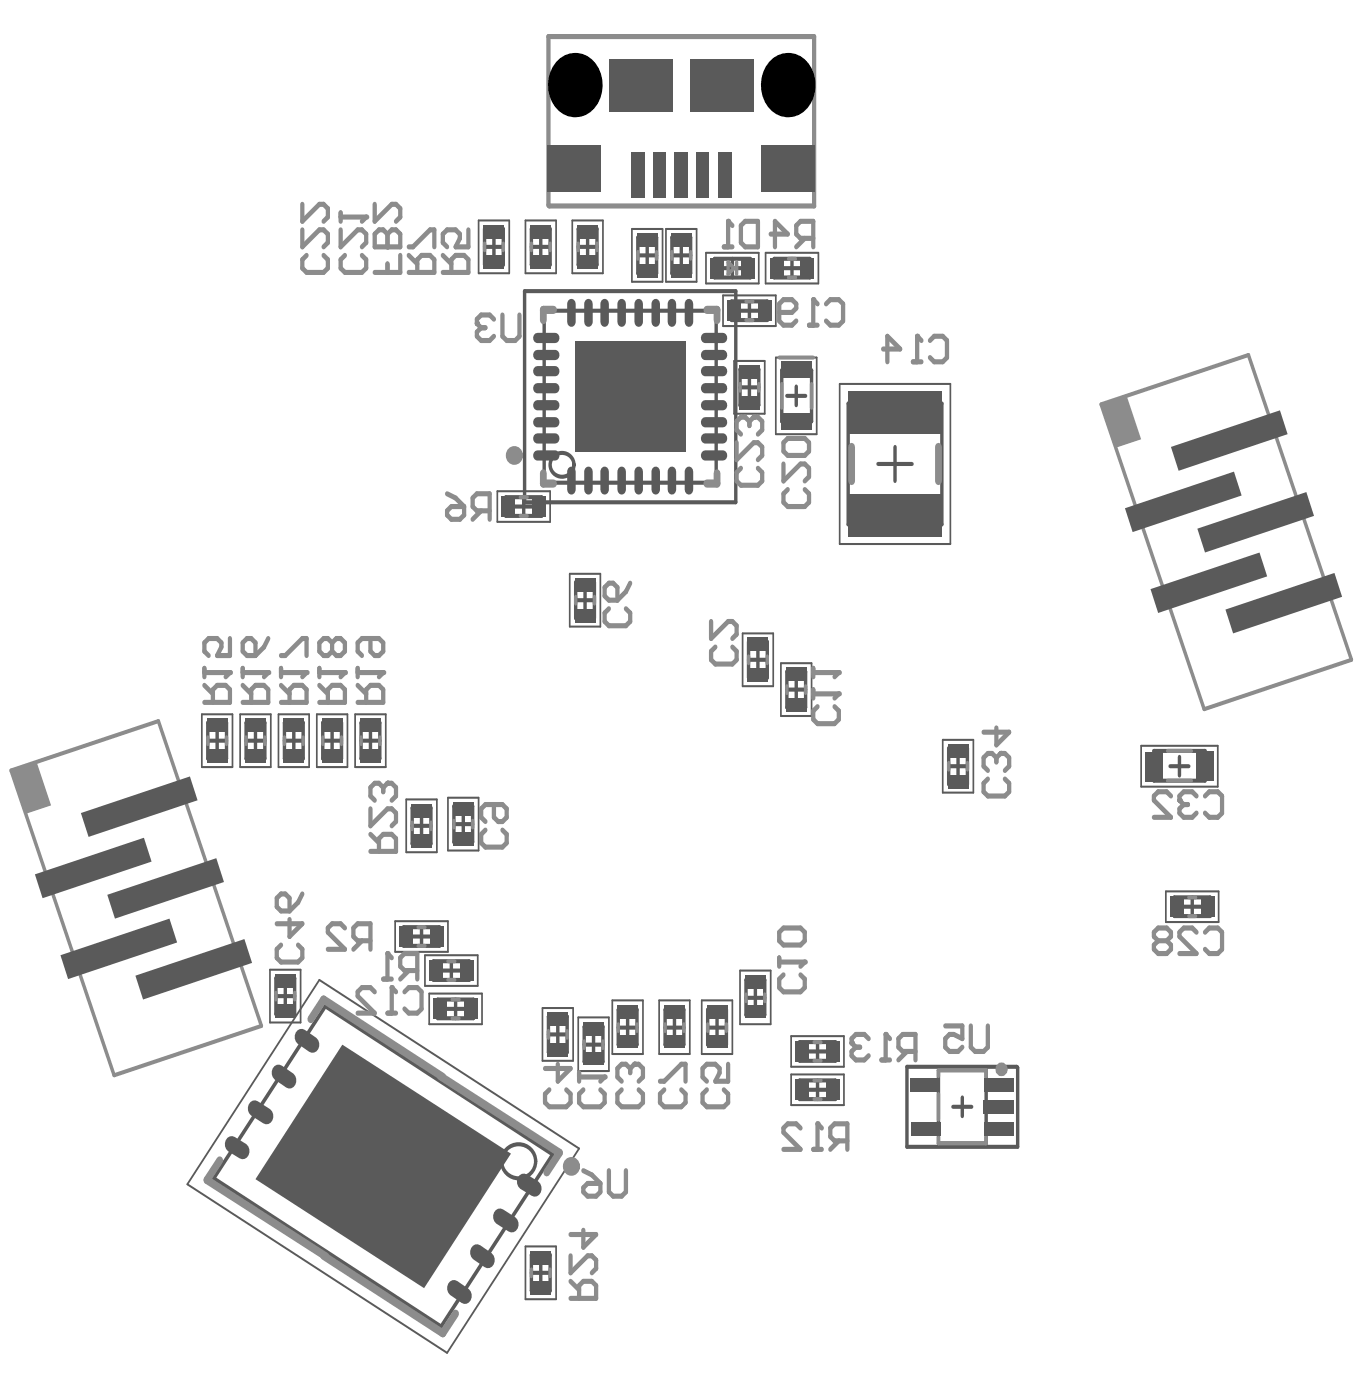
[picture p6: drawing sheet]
<svg xmlns="http://www.w3.org/2000/svg" width="135mm" height="139mm" viewBox="0 0 135 139" stroke-linecap="round" stroke-linejoin="round" font-family="sans-serif">
<g fill="none" stroke="#5a5a5a" stroke-width=".37">
<path d="M48.1 24.5h1.8M48.1 22.7h1.8v3.6h-1.8zM49 23.6v1.8M52.1 28.9h20.9v21h-20.9zM52.7 24.5h1.9M52.7 22.7h1.9v3.6h-1.9zM53.7 23.6v1.8M54 30.8h17.1v17.1h-17.1zM57.4 24.5h1.8M57.4 22.7h1.8v3.6h-1.8zM58.3 23.6v1.8M60.9 39.4h3.3"/>
<path d="M62.5 37.7v3.4M63.3 25.4h1.9M63.3 23.6h1.9v3.5h-1.9zM64.2 24.4v1.9M66.7 25.4h1.8M66.7 23.6h1.8v3.5h-1.8zM67.6 24.4v1.9M70.9 25.7h3.6v1.9h-3.6zM71.8 26.6h1.8M72.6 29.9h3.5v1.9h-3.5zM72.7 25.7v1.9M73.4 38.5h1.9"/>
<path d="M73.4 30.8h1.9M73.4 36.7h1.9v3.5h-1.9zM74.4 29.9v1.9M74.4 37.5v1.9M76.8 25.7h3.6v1.9h-3.6zM77.6 36.8h2.9v5h-2.9zM77.7 26.6h1.8M78.1 39.3h1.9M78.6 25.7v1.9M79 38.4v1.8M50.2 49.4h3.6v1.8h-3.6zM51 50.3h1.9"/>
<path d="M52 49.4v1.8M57.1 59.6h1.9M57.1 57.8h1.9v3.6h-1.9zM58.1 58.7v1.8M84.2 40.1h9.3v12h-9.3zM87.1 46.1h3.4M88.8 44.4v3.4M20.6 73.5h1.9M20.6 71.8h1.9v3.5h-1.9zM21.6 72.6v1.9M24.4 73.5h1.9M24.4 71.8h1.9v3.5h-1.9z"/>
<path d="M25.4 72.6v1.9M28.2 73.5h1.9M28.2 71.8h1.9v3.5h-1.9zM29.2 72.6v1.9M32 73.5h1.9M32 71.8h1.9v3.5h-1.9zM33 72.6v1.9M35.8 73.5h1.9M35.8 71.8h1.9v3.5h-1.9zM36.8 72.6v1.9M74.3 65.5h1.8M74.3 63.7h1.8v3.6h-1.8z"/>
<path d="M75.2 64.6v1.8M78.1 68.5h1.9M78.1 66.7h1.9v3.5h-1.9zM79 67.5v1.9M94.2 76.1h1.8M94.2 74.3h1.8v3.5h-1.8zM95.1 75.1v1.9M114.5 74.6h5.1v2.9h-5.1zM116.1 76.1h1.9M117.1 75.1v1.9M27.4 98.9h1.8M27.4 97.1h1.8v3.6h-1.8z"/>
<path d="M28.3 98v1.8M32.3 99.9l22.6 14.7-11.1 17.1-22.6-14.7zM40.1 92h3.5v1.9h-3.5zM40.9 93h1.9M40.9 82h1.9M40.9 80.2h1.9v3.6h-1.9zM41.8 81.1v1.8M41.8 92v1.9M43 95.4h3.6v1.9h-3.6zM43.4 99.2h3.6v1.9h-3.6zM43.9 96.4h1.8M44.8 95.4v1.9"/>
<path d="M45 81.8h1.9M45 80h1.9v3.6h-1.9zM45.2 99.2v1.9M46 80.9v1.9M74 99.1h1.9M74 97.3h1.9v3.5h-1.9zM75 98.1v1.9M116.5 89.1h3.6v1.9h-3.6zM117.4 90h1.9M118.3 89.1v1.9M36.6 114.9l2.9 1.8M39 114.4l-1.9 2.8"/>
<path d="M44.3 100.2h1.8M54.4 102.7h1.9M54.4 100.9h1.9v3.6h-1.9zM55.4 101.8v1.8M58 103.7h1.8M58 101.9h1.8v3.5h-1.8zM58.9 102.8v1.8M61.4 100.2h1.8v3.5h-1.8zM61.4 102h1.8M62.3 101.1v1.9M66 100.2h1.9v3.5h-1.9zM66 102h1.9"/>
<path d="M66.9 101.1v1.9M70.2 100.2h1.9v3.5h-1.9zM70.2 102h1.9M71.2 101.1v1.9M79.4 103.5h3.5v1.8h-3.5zM79.4 107.3h3.5v1.8h-3.5zM80.2 104.4h1.9M80.2 108.2h1.9M81.1 103.5v1.8M81.1 107.3v1.8M90 105.9h10.9l.1 .1v7.9h-11zM93.1 106.3h4.8v7.2h-4.8z"/>
<path d="M94.6 109.9h1.8M95.5 109v1.8M52.7 126.4h1.9M52.7 124.6h1.9v3.5h-1.9zM53.7 125.4v1.9"/>
<circle cx="55.8" cy="46.1" r="1.18"/>
<circle cx="51.5" cy="115.3" r="1.69"/>
</g>
<g fill="none" stroke="#5a5a5a" stroke-width=".19">
<path d="M47.5 21.9h3v5.2h-3zM52.1 21.9h3.1v5.2h-3.1zM56.8 21.9h3v5.2h-3zM62.7 22.7h3.1v5.3h-3.1zM66.1 22.7h3v5.3h-3zM70.1 25.1h5.2v3h-5.2zM71.8 29.3h5.2v3.1h-5.2zM72.9 35.8h3v5.3h-3zM76 25.1h5.2v3h-5.2zM77 35.5h4.1v7.6h-4.1zM83.3 38.1h11v15.9h-11zM49.4 48.8h5.2v3h-5.2z"/>
<path d="M56.5 57h3.1v5.2h-3.1zM20 70.9h3.1v5.3h-3.1zM23.8 70.9h3.1v5.3h-3.1zM27.6 70.9h3.1v5.3h-3.1zM31.4 70.9h3.1v5.3h-3.1zM35.2 70.9h3.1v5.3h-3.1zM40.3 79.4h3.1v5.2h-3.1zM44.5 79.2h3v5.2h-3zM73.7 62.9h3v5.2h-3zM77.5 65.8h3v5.3h-3zM93.6 73.5h3v5.2h-3zM113.3 74h7.6v4.1h-7.6z"/>
<path d="M26.8 96.3h3v5.2h-3zM31.7 97.3l25.8 16.7-13.1 20.3-25.8-16.7zM39.2 91.5h5.3v3h-5.3zM42.2 94.8h5.2v3.1h-5.2zM42.6 98.6h5.2v3.1h-5.2zM60.8 99.3h3v5.3h-3zM65.4 99.3h3.1v5.3h-3.1zM69.6 99.3h3.1v5.3h-3.1zM73.4 96.4h3.1v5.3h-3.1zM115.7 88.5h5.2v3h-5.2zM53.8 100.1h3.1v5.2h-3.1zM57.4 101h3v5.3h-3z"/>
<path d="M78.5 102.9h5.3v3h-5.3zM78.5 106.7h5.3v3h-5.3zM52.1 123.7h3.1v5.3h-3.1z"/>
</g>
<g fill="none" stroke="#8c8c8c" stroke-width=".37">
<path d="M48.1 24.2v.6M49.9 24.2v.6M52.7 24.2v.6M54.6 24.2v.6M57.4 24.2v.6M59.2 24.2v.6M63.3 25v.7M65.2 25v.7M66.7 25v.7M68.5 25v.7M72.3 26l.6 .6-.6 .6zM73.1 26v1.2"/>
<path d="M73.4 38.1v.7M74 29.9h.7M74 31.8h.7M75.3 38.1v.7M77.3 35.5h3.4M77.6 38.1v2.4M78.3 25.7h.6M78.3 27.6h.6M80.5 38.1v2.4M51.6 51.2h.7M51.6 49.4h.7M57.1 59.3v.6"/>
<path d="M59 59.3v.6M109.3 40.1l14.6-4.9 10.2 30.3-14.6 4.9zM1.1 76.5l14.6-4.9 10.2 30.3-14.6 4.9zM20.6 73.2v.7M22.5 73.2v.7M24.4 73.2v.7M26.3 73.2v.7M28.2 73.2v.7M30.1 73.2v.7M32 73.2v.7M33.9 73.2v.7M35.8 73.2v.7"/>
<path d="M37.7 73.2v.7M74.3 65.2v.6M76.1 65.2v.6M78.1 68.1v.7M80 68.1v.7M94.2 75.7v.7M96 75.7v.7M115.9 77.5h2.3M115.9 74.6h2.3M27.4 98.6v.6M29.2 98.6v.6M40.9 81.7v.6"/>
<path d="M41.5 93.9h.7M41.5 92h.7M42.8 81.7v.6M44.5 97.3h.6M44.5 95.4h.6M44.9 99.2h.7M45 81.5v.7M46.9 81.5v.7M74 98.7v.7M75.9 98.7v.7M118 91h.7M118 89.1h.7"/>
<path d="M44.9 101.1h.7M54.4 102.4v.6M56.3 102.4v.6M58 103.4v.7M59.8 103.4v.7M61.4 101.7v.7M63.2 101.7v.7M66 101.7v.7M67.9 101.7v.7M70.2 101.7v.7M72.1 101.7v.7M80.8 103.5h.7"/>
<path d="M80.8 105.3h.7M80.8 107.3h.7M80.8 109.1h.7M93.1 106.8v-.5h4.8v.6M93.1 108.6v2.6M97.9 112.8v.7h-4.8v-.6M52.7 126v.7M54.6 126v.7"/>
</g>
<path d="M54.9 30.8h-1v1M70.1 30.8h1.1v1M53.9 47v1h1M71.2 47v1h-1.1M84.5 44.4v3.4M93.1 44.4v3.4M21.8 115.2l-1.3 2 11.9 7.6M30.8 101.2l1.3-2 11.8 7.7M43.7 106.8l11.8 7.6-1.2 2M32.1 124.7l11.8 7.7 1.3-2" fill="none" stroke="#8c8c8c" stroke-width=".74"/>
<path d="M54.4 3.6h26.4v16.9h-26.3l-.1-.1z" fill="none" stroke="#8c8c8c" stroke-width=".46"/>
<g fill="#8c8c8c">
<path d="M1.1 76.5l2.5-.8 1.5 4.3-2.6 .8z" fill-rule="evenodd"/>
<path d="M109.3 40.1l2.5-.8 1.5 4.3-2.6 .9z" fill-rule="evenodd"/>
</g>
<path d="M43.9 27h2.6v-1.2l-.4-.4h-.9l-.4 .4v1.2M43.9 25.4l.9 .8M46.5 22.8v1.7h-1.3l.4-.8v-.5l-.4-.4h-.8l-.5 .4v.9l.5 .4M71.8 24.5h.9M72.3 22v2.5M74 22h1.2v2.5h-1.2l-.5-.4v-1.7z" fill="none" stroke="#8c8c8c" stroke-width=".46"/>
<circle cx="72.3" cy="22" r=".23" fill="#8c8c8c"/>
<path d="M72.3 22l.4 .4M76.5 23.2h1.7l-1.3-1.2v2.5M79.9 23.7l-.9 .8M80.7 23.7h-1.3l-.4-.5v-.8l.4-.4h1.3v2.5M24.1 69.7h2.5v-1.2l-.4-.5h-.8l-.5 .5v1.2M24.1 68l.8 .9M24.1 66.4v.8M24.1 66.8h2.5" fill="none" stroke="#8c8c8c" stroke-width=".46"/>
<circle cx="26.6" cy="66.8" r=".23" fill="#8c8c8c"/>
<path d="M24.5 63.4h.4l.5 .4v1.3h-.9l-.4-.4v-.9zM26.6 66.8l-.4 .4M26.6 63.4l-.4 .8-.8 .9M31.7 69.7h2.5v-1.2l-.4-.5h-.8l-.5 .5v1.2M31.7 68l.8 .9M31.7 66.4v.8M31.7 66.8h2.5" fill="none" stroke="#8c8c8c" stroke-width=".46"/>
<circle cx="34.2" cy="66.8" r=".23" fill="#8c8c8c"/>
<path d="M33 63.8l.4-.4h.4l.4 .4v.9l-.4 .4h-.4l-.4-.4M33 63.8l-.5-.4h-.4l-.4 .4v.9l.4 .4h.4l.5-.4M33 63.8v.9M34.2 66.8l-.4 .4M38 97.2h.9M38.5 94.7v2.5M40.6 96.4l-.9 .8M41.4 96.4h-1.3l-.4-.5v-.8l.4-.4h1.3v2.5" fill="none" stroke="#8c8c8c" stroke-width=".46"/>
<circle cx="38.5" cy="94.7" r=".23" fill="#8c8c8c"/>
<path d="M38.5 94.7l.4 .4M57.5 106.5v.8M57.5 106.9h2.5M57.9 108.2l-.4 .4v.9l.4 .4h1.7l.4-.4v-.9l-.4-.4M56.6 128.9h2.6v-1.3l-.5-.4h-.8l-.4 .4v1.3M56.6 124.7v1.7l1.7-1.7h.4l.5 .4v.8l-.5 .5M56.6 127.2l.9 .9M57.9 122.1v1.7l1.3-1.2h-2.6" fill="none" stroke="#8c8c8c" stroke-width=".46"/>
<circle cx="60" cy="106.9" r=".23" fill="#8c8c8c"/>
<path d="M70.6 61.7v1.7l1.7-1.7h.4l.4 .4v.9l-.4 .4M71 64.2l-.4 .5v.8l.4 .4h1.7l.4-.4v-.8l-.4-.5M77.3 95.1v.8M77.3 95.5h2.6M77.8 96.8l-.5 .4v.9l.5 .4h1.6l.5-.4v-.9l-.5-.4M60 106.9l-.4 .4" fill="none" stroke="#8c8c8c" stroke-width=".46"/>
<circle cx="79.9" cy="95.5" r=".23" fill="#8c8c8c"/>
<path d="M30 20.3v1.7l1.7-1.7h.4l.4 .4v.9l-.4 .4M30 22.8v1.7l1.7-1.7h.4l.4 .4v.9l-.4 .4M30.4 25.4l-.4 .4v.8l.4 .4h1.7l.4-.4v-.8l-.4-.4M77.8 46.1v1.7l1.6-1.7h.5l.4 .4v.8l-.4 .5M78.2 48.6l-.4 .4v.9l.4 .4h1.7l.4-.4v-.9l-.4-.4M78.2 43.5h1.7l.4 .5v.8l-.4 .4h-1.7l-.4-.4v-.8zM38.5 77.8h.4l.4 .4v.8l-.4 .5M36.8 84.5h2.5v-1.2l-.4-.5h-.9l-.4 .5v1.2M36.8 80.3v1.7l1.7-1.7h.4l.4 .4v.9l-.4 .4M36.8 82.8l.8 .9M77.8 92.1h1.6l.5 .5v.8l-.5 .4h-1.6l-.5-.4v-.8zM79.9 95.5l-.5 .4" fill="none" stroke="#8c8c8c" stroke-width=".46"/>
<circle cx="38.5" cy="77.8" r=".23" fill="#8c8c8c"/>
<path d="M38.5 24.5v-1.3l-.5-.4h-.4l-.4 .4v1.3h2.5M38.5 26.2v.8M39.7 25.4v1.6h-2.5M38 78.2v.4M38 78.2l-.4-.4h-.4l-.4 .4v.8l.4 .5M38.5 77.8l-.5 .4" fill="none" stroke="#8c8c8c" stroke-width=".46"/>
<circle cx="38.5" cy="24.5" r=".23" fill="#8c8c8c"/>
<path d="M37.2 20.3v1.7l1.7-1.7h.4l.4 .4v.9l-.4 .4M38.5 24.5v-1.3l.4-.4h.4l.4 .4v1.3M98 77.3l-.4 .5v.8l.4 .4h1.7l.5-.4v-.8l-.5-.5M99.3 74.8h.4l.5 .4v.9l-.5 .4M65.5 107.3h.4l1.7-1.6h.4v1.6M65.9 108.2l-.4 .4v.9l.4 .4h1.7l.4-.4v-.9l-.4-.4M70.1 108.2l-.4 .4v.9l.4 .4h1.7l.5-.4v-.9l-.5-.4M72.3 105.7v1.6h-1.3l.4-.8v-.4l-.4-.4h-.9l-.4 .4v.8l.4 .4" fill="none" stroke="#8c8c8c" stroke-width=".46"/>
<circle cx="99.3" cy="74.8" r=".23" fill="#8c8c8c"/>
<path d="M98.9 72.3v1.7l1.3-1.3h-2.6M98.9 75.2v.5M98.9 75.2l-.4-.4h-.5l-.4 .4v.9l.4 .4M99.3 74.8l-.4 .4M38.9 98.1v2.5M40.1 98.5l.5-.4h.8l.4 .4v1.7l-.4 .4h-.8l-.5-.4M38.5 100.6h.8" fill="none" stroke="#8c8c8c" stroke-width=".46"/>
<circle cx="38.9" cy="98.1" r=".23" fill="#8c8c8c"/>
<path d="M40.6 27h2.5v-1.2l-.4-.4h-.9l-.4 .4v1.2M40.6 24.5h.4l1.7-1.7h.4v1.7M40.6 25.4l.8 .8M49 31.7l-.4-.4h-.8l-.5 .4v.4M49.9 31.3v2.1l.4 .4h.8l.5-.4v-2.1M34.2 92.1l-.4-.4h-.8l-.5 .4v.5l1.7 1.6h-1.7M35.9 93.4l-.8 .8M36.8 93.4h-1.3l-.4-.4v-.9l.4-.4h1.3v2.5M37.2 98.5l-.4-.4h-.9l-.4 .4v.4l1.7 1.7h-1.7M38.9 98.1l.4 .4" fill="none" stroke="#8c8c8c" stroke-width=".46"/>
<circle cx="47.3" cy="32.1" r=".23" fill="#8c8c8c"/>
<path d="M47.3 32.1l.5 .4M47.8 32.5h.4M47.8 32.5l-.5 .5v.4l.5 .4h.8l.4-.4M80.7 114.1h.9M81.1 111.6v2.5M83.2 113.3l-.8 .8M84.1 113.3h-1.3l-.4-.5v-.8l.4-.4h1.3v2.5" fill="none" stroke="#8c8c8c" stroke-width=".46"/>
<circle cx="81.1" cy="111.6" r=".23" fill="#8c8c8c"/>
<path d="M80.3 32.3h.8M80.7 29.8v2.5M82 30.2l.4-.4h.8l.5 .4v1.7l-.5 .4h-.8l-.4-.4M79.4 112l-.4-.4h-.8l-.4 .4v.4l1.6 1.7h-1.6M81.1 111.6l.5 .4" fill="none" stroke="#8c8c8c" stroke-width=".46"/>
<circle cx="80.7" cy="29.8" r=".23" fill="#8c8c8c"/>
<path d="M77.3 31h1.3l.4-.4v-.4l-.4-.4h-.8l-.5 .4v1.7l.5 .4h.8l.4-.4M80.7 29.8l.4 .4M118.7 79l-.4-.4h-.8l-.4 .4v.5M119.6 79l.4-.4h.9l.4 .4v1.7l-.4 .4h-.9l-.4-.4M114.9 93.4l-.4-.4v-.4l.4-.5h.9l.4 .5v.4l-.4 .4M114.9 93.4l-.4 .4v.4l.4 .5h.9l.4-.5v-.4l-.4-.4M114.9 93.4h.9M118.7 92.6l-.4-.5h-.8l-.4 .5v.4l1.6 1.7h-1.6M119.6 92.6l.4-.5h.9l.4 .5v1.6l-.4 .5h-.9l-.4-.5" fill="none" stroke="#8c8c8c" stroke-width=".46"/>
<circle cx="117.1" cy="79.5" r=".23" fill="#8c8c8c"/>
<path d="M35.5 69.7h2.5v-1.2l-.4-.5h-.8l-.5 .5v1.2M35.5 68l.8 .9M35.5 66.4v.8M35.5 66.8h2.5M116.2 79l-.4-.4h-.9l-.4 .4v.5l1.7 1.6h-1.7M117.1 79.5l.4 .4M117.5 79.9h.4M117.5 79.9l-.4 .4v.4l.4 .4h.8l.4-.4M27.9 93.8l-.4 .4v.9l.4 .4h1.7l.4-.4v-.9l-.4-.4M27.9 88.8h.4l.4 .4v1.2h-.8l-.4-.4v-.8zM28.7 91.3v1.7l1.3-1.3h-2.5M30 88.8l-.4 .8-.9 .8" fill="none" stroke="#8c8c8c" stroke-width=".46"/>
<circle cx="38" cy="66.8" r=".23" fill="#8c8c8c"/>
<path d="M27.9 69.7h2.5v-1.2l-.4-.5h-.8l-.5 .5v1.2M27.9 68l.8 .9M27.9 66.4v.8M27.9 66.8h2.5M36.8 63.4v1.3l.4 .4h.4l.4-.4v-.9l-.4-.4h-1.7l-.4 .4v.9l.4 .4M38 66.8l-.4 .4" fill="none" stroke="#8c8c8c" stroke-width=".46"/>
<circle cx="30.4" cy="66.8" r=".23" fill="#8c8c8c"/>
<path d="M20.3 69.7h2.5v-1.2l-.4-.5h-.8l-.5 .5v1.2M20.3 68l.8 .9M20.3 66.4v.8M20.3 66.8h2.5M27.9 65.1h.4l1.7-1.7h.4v1.7M30.4 66.8l-.4 .4" fill="none" stroke="#8c8c8c" stroke-width=".46"/>
<circle cx="22.8" cy="66.8" r=".23" fill="#8c8c8c"/>
<g fill="none" stroke="#8c8c8c" stroke-width=".46">
<path d="M60.4 57.9h.5l.4 .4v1.3h-.9l-.4-.4v-.9zM62.5 57.9l-.4 .8-.8 .9M22.8 66.8l-.4 .4M22.8 63.4v1.7h-1.2l.4-.9v-.4l-.4-.4h-.9l-.4 .4v.9l.4 .4M49 79.9v1.2l.4 .5h.5l.4-.5v-.8l-.4-.4h-1.7l-.4 .4v.8l.4 .5M60.4 60.4l-.4 .5v.8l.4 .4h1.7l.4-.4v-.8l-.4-.5M48.2 82.4l-.4 .4v.9l.4 .4h1.7l.4-.4v-.9l-.4-.4M57.9 116.2l.8 .4 .9 .9M58.3 117.5h1.3v.8l-.4 .5h-.9l-.4-.5v-.4zM60.4 116.2v2.1l.5 .5h.8l.4-.5v-2.1M87.5 105.2h.8M87.9 102.7v2.5"/>
<path d="M90 104.4l-.8 .8M90.9 104.4h-1.3l-.4-.4v-.9l.4-.4h1.3v2.5M93.8 101.9h1.7v1.2l-.8-.4h-.5l-.4 .4v.9l.4 .4h.9l.4-.4M96.3 101.9v2.1l.5 .4h.8l.4-.4v-2.1"/>
</g>
<circle cx="87.9" cy="102.7" r=".23" fill="#8c8c8c"/>
<path d="M86.2 103.1l-.4-.4h-.9l-.4 .4v.4M87.9 102.7l.4 .4" fill="none" stroke="#8c8c8c" stroke-width=".46"/>
<circle cx="84.5" cy="103.5" r=".23" fill="#8c8c8c"/>
<path d="M80.7 68.5v.8M80.7 68.9h2.5M81.1 70.2l-.4 .4v.8l.4 .4h1.7l.4-.4v-.8l-.4-.4M84.5 103.5l.4 .5M84.9 104h.5M84.9 104l-.4 .4v.4l.4 .4h.9l.4-.4" fill="none" stroke="#8c8c8c" stroke-width=".46"/>
<circle cx="83.2" cy="68.9" r=".23" fill="#8c8c8c"/>
<path d="M80.7 66.4v.8M80.7 66.8h2.5M83.2 68.9l-.4 .4" fill="none" stroke="#8c8c8c" stroke-width=".46"/>
<circle cx="83.2" cy="66.8" r=".23" fill="#8c8c8c"/>
<path d="M73.1 44v1.6l1.7-1.6h.4l.4 .4v.8l-.4 .4M73.5 46.5l-.4 .4v.9l.4 .4h1.7l.4-.4v-.9l-.4-.4M74.8 41.4h.4l.4 .4v.9l-.4 .4M83.2 66.8l-.4 .4" fill="none" stroke="#8c8c8c" stroke-width=".46"/>
<circle cx="74.8" cy="41.4" r=".23" fill="#8c8c8c"/>
<path d="M90.6 35.9h.8M91 33.4v2.5M92.3 33.8l.4-.4h.9l.4 .4v1.7l-.4 .4h-.9l-.4-.4M74.4 41.8v.5M74.4 41.8l-.4-.4h-.5l-.4 .4v.9l.4 .4M74.8 41.4l-.4 .4" fill="none" stroke="#8c8c8c" stroke-width=".46"/>
<circle cx="91" cy="33.4" r=".23" fill="#8c8c8c"/>
<path d="M33.8 22.8v1.7l1.7-1.7h.4l.4 .4v.9l-.4 .4M33.8 21.1v.9M33.8 21.6h2.5M34.2 25.4l-.4 .4v.8l.4 .4h1.7l.4-.4v-.8l-.4-.4M87.6 34.7h1.7l-1.2-1.3v2.5M91 33.4l.4 .4" fill="none" stroke="#8c8c8c" stroke-width=".46"/>
<circle cx="36.3" cy="21.6" r=".23" fill="#8c8c8c"/>
<path d="M36.3 21.6l-.4 .4M54.5 108.2l-.4 .4v.9l.4 .4h1.7l.4-.4v-.9l-.4-.4M55.4 105.7v1.6l1.2-1.2h-2.5M61.7 108.2l-.4 .4v.9l.4 .4h1.7l.4-.4v-.9l-.4-.4M63 105.7h.4l.4 .4v.8l-.4 .4" fill="none" stroke="#8c8c8c" stroke-width=".46"/>
<circle cx="63" cy="105.7" r=".23" fill="#8c8c8c"/>
<path d="M44.4 49l.8 .4 .9 .9M44.8 50.3h1.3v.8l-.5 .5h-.8l-.4-.5v-.4zM47.8 50.7l-.9 .9M48.6 50.7h-1.3l-.4-.4v-.9l.4-.4h1.3v2.6M62.5 106.1v.4M62.5 106.1l-.4-.4h-.4l-.4 .4v.8l.4 .4M63 105.7l-.5 .4" fill="none" stroke="#8c8c8c" stroke-width=".46"/>
<g fill="none" stroke="#8c8c8c" stroke-width=".93">
<circle cx="51" cy="45.2" r=".42"/>
<circle cx="56.7" cy="115.8" r=".42"/>
<circle cx="99.4" cy="106.2" r=".17"/>
</g>
<g fill="#000">
<circle cx="57" cy="8.4" r="2.92"/>
<circle cx="78.2" cy="8.4" r="2.92"/>
<circle cx="62.5" cy="39.4" r="1.35"/>
<circle cx="29.8" cy="114.9" r=".93"/>
<circle cx="33.8" cy="108.7" r=".91"/>
<circle cx="34.9" cy="113.8" r=".91"/>
<circle cx="35.9" cy="118.9" r=".91"/>
<circle cx="39.9" cy="112.8" r=".91"/>
<circle cx="41" cy="117.8" r=".91"/>
<circle cx="46.1" cy="116.7" r=".93"/>
<circle cx="42.1" cy="122.8" r=".91"/>
</g>
<g fill="#5a5a5a">
<path d="M24.3 71.3h2.1v1.4h-2.1z" fill-rule="evenodd"/>
<path d="M31.9 71.3h2.1v1.4h-2.1z" fill-rule="evenodd"/>
<path d="M39.6 92h1.4v2h-1.4z" fill-rule="evenodd"/>
<path d="M35.7 71.3h2.1v1.4h-2.1z" fill-rule="evenodd"/>
<path d="M43 99.1h1.4v2.1h-1.4z" fill-rule="evenodd"/>
<path d="M46.1 99.1h1.3v2.1h-1.3z" fill-rule="evenodd"/>
<path d="M42.7 92h1.3v2h-1.3z" fill-rule="evenodd"/>
<path d="M45 82.7h2v1.3h-2z" fill-rule="evenodd"/>
<path d="M45 79.6h2v1.4h-2z" fill-rule="evenodd"/>
<path d="M52.7 127.2h2v1.4h-2z" fill-rule="evenodd"/>
<path d="M52.7 124.2h2v1.3h-2z" fill-rule="evenodd"/>
<path d="M52.8 49.3h1.4v2h-1.4z" fill-rule="evenodd"/>
<path d="M49.8 49.3h1.3v2h-1.3z" fill-rule="evenodd"/>
<path d="M52.7 25.4h2v1.3h-2z" fill-rule="evenodd"/>
<path d="M52.7 22.3h2v1.4h-2z" fill-rule="evenodd"/>
<path d="M57.9 104.5h2v1.2h-2z" fill-rule="evenodd"/>
<path d="M57 57.4h2.1v1.3h-2.1z" fill-rule="evenodd"/>
</g>
<path d="M56.7 30.2v1.7M58.4 30.2v1.7M60 30.2v1.7M61.7 30.2v1.7" fill="none" stroke="#5a5a5a" stroke-width=".93"/>
<g fill="#5a5a5a">
<path d="M57.3 22.3h2v1.4h-2z" fill-rule="evenodd"/>
<path d="M57.3 25.4h2v1.3h-2z" fill-rule="evenodd"/>
<path d="M65.9 102.8h2.1v1.3h-2.1z" fill-rule="evenodd"/>
<path d="M65.9 99.8h2.1v1.4h-2.1z" fill-rule="evenodd"/>
</g>
<path d="M63.4 30.2v1.7M65.1 30.2v1.7M66.7 30.2v1.7M68.4 30.2v1.7" fill="none" stroke="#5a5a5a" stroke-width=".93"/>
<g fill="#5a5a5a">
<path d="M63.2 26.2h2v1.4h-2z" fill-rule="evenodd"/>
<path d="M63.2 23.2h2v1.3h-2z" fill-rule="evenodd"/>
<path d="M66.6 26.2h2v1.4h-2z" fill-rule="evenodd"/>
<path d="M66.6 23.2h2v1.3h-2z" fill-rule="evenodd"/>
<path d="M66.9 15.1h1.4v4.5h-1.4z" fill-rule="evenodd"/>
<path d="M64.8 15.1h1.3v4.5h-1.3z" fill-rule="evenodd"/>
<path d="M70.1 102.8h2.1v1.3h-2.1z" fill-rule="evenodd"/>
<path d="M70.1 99.8h2.1v1.4h-2.1z" fill-rule="evenodd"/>
</g>
<path d="M70 38.5h1.8M70 36.9h1.8M70 45.2h1.8M70 43.5h1.8M70 40.2h1.8" fill="none" stroke="#5a5a5a" stroke-width=".93"/>
<g fill="#5a5a5a">
<path d="M73.4 36.3h2v1.3h-2z" fill-rule="evenodd"/>
<path d="M73.4 39.3h2v1.4h-2z" fill-rule="evenodd"/>
</g>
<path d="M70 33.6h1.8" fill="none" stroke="#5a5a5a" stroke-width=".93"/>
<g fill="#5a5a5a">
<path d="M72.2 29.8h1.3v2.1h-1.3z" fill-rule="evenodd"/>
<path d="M70.5 25.6h1.3v2h-1.3z" fill-rule="evenodd"/>
<path d="M73.5 25.6h1.4v2h-1.4z" fill-rule="evenodd"/>
<path d="M71.2 15.1h1.4v4.5h-1.4z" fill-rule="evenodd"/>
<path d="M78.9 103.4h1.4v2h-1.4z" fill-rule="evenodd"/>
<path d="M78 69.3h2v1.4h-2z" fill-rule="evenodd"/>
<path d="M78 66.3h2v1.3h-2z" fill-rule="evenodd"/>
<path d="M77.5 35.9h3v1.6h-3z" fill-rule="evenodd"/>
<path d="M76.4 25.6h1.4v2h-1.4z" fill-rule="evenodd"/>
<path d="M79.4 25.6h1.4v2h-1.4z" fill-rule="evenodd"/>
<path d="M90.4 111.4h3v1.4h-3z" fill-rule="evenodd"/>
<path d="M90.3 107h3v1.4h-3z" fill-rule="evenodd"/>
<path d="M97.7 111.4h3v1.4h-3z" fill-rule="evenodd"/>
<path d="M97.6 107h3v1.4h-3z" fill-rule="evenodd"/>
</g>
<path d="M25.3 110.1l1.2 .7" fill="none" stroke="#5a5a5a" stroke-width="1.5"/>
<g fill="#5a5a5a">
<path d="M24.3 74.4h2.1v1.3h-2.1z" fill-rule="evenodd"/>
<path d="M31.9 74.4h2.1v1.3h-2.1z" fill-rule="evenodd"/>
<path d="M35.7 74.4h2.1v1.3h-2.1z" fill-rule="evenodd"/>
</g>
<path d="M45 127.9l1.1 .8" fill="none" stroke="#5a5a5a" stroke-width="1.5"/>
<g fill="#5a5a5a">
<path d="M45.6 95.3h1.4v2.1h-1.4z" fill-rule="evenodd"/>
<path d="M42.6 95.3h1.3v2.1h-1.3z" fill-rule="evenodd"/>
</g>
<path d="M52 117.3l1.1 .7" fill="none" stroke="#5a5a5a" stroke-width="1.5"/>
<g fill="#5a5a5a">
<path d="M57.9 101.5h2v1.4h-2z" fill-rule="evenodd"/>
<path d="M57 60.4h2.1v1.4h-2.1z" fill-rule="evenodd"/>
</g>
<path d="M70 35.2h1.8M56.7 46.8v1.8M58.4 46.8v1.8M60 46.8v1.8M61.7 46.8v1.8M63.4 46.8v1.8M65.1 46.8v1.8M66.7 46.8v1.8M68.4 46.8v1.8M70 41.9h1.8" fill="none" stroke="#5a5a5a" stroke-width=".93"/>
<g fill="#5a5a5a">
<path d="M78.9 107.2h1.4v2h-1.4z" fill-rule="evenodd"/>
<path d="M77.5 41.1h3v1.6h-3z" fill-rule="evenodd"/>
<path d="M97.6 109.2h3.1v1.4h-3.1z" fill-rule="evenodd"/>
<path d="M113.7 74.6h1.7v3h-1.7z" fill-rule="evenodd"/>
<path d="M119.2 89h1.3v2h-1.3z" fill-rule="evenodd"/>
<path d="M118.7 74.6h1.7v2.9h-1.7z" fill-rule="evenodd"/>
</g>
<path d="M23 113.6l1.1 .7M27.6 106.5l1.1 .8" fill="none" stroke="#5a5a5a" stroke-width="1.5"/>
<g fill="#5a5a5a">
<path d="M27.3 99.7h2v1.4h-2z" fill-rule="evenodd"/>
<path d="M27.3 96.7h2v1.4h-2z" fill-rule="evenodd"/>
<path d="M40.8 82.8h2v1.4h-2z" fill-rule="evenodd"/>
<path d="M40.8 79.8h2v1.3h-2z" fill-rule="evenodd"/>
<path d="M20.5 71.3h2.1v1.4h-2.1z" fill-rule="evenodd"/>
<path d="M28.1 71.3h2.1v1.4h-2.1z" fill-rule="evenodd"/>
</g>
<path d="M47.3 124.3l1.1 .8" fill="none" stroke="#5a5a5a" stroke-width="1.5"/>
<g fill="#5a5a5a">
<path d="M54.3 103.5h2.1v1.4h-2.1z" fill-rule="evenodd"/>
<path d="M61.3 102.8h2v1.3h-2z" fill-rule="evenodd"/>
<path d="M54.3 100.5h2.1v1.4h-2.1z" fill-rule="evenodd"/>
<path d="M61.3 99.8h2v1.4h-2z" fill-rule="evenodd"/>
</g>
<path d="M53.3 36.9h1.8M53.3 38.5h1.8M53.3 33.6h1.8M53.3 43.5h1.8M53.3 45.2h1.8M53.3 40.2h1.8" fill="none" stroke="#5a5a5a" stroke-width=".93"/>
<g fill="#5a5a5a">
<path d="M48 25.4h2v1.3h-2z" fill-rule="evenodd"/>
<path d="M48 22.3h2v1.4h-2z" fill-rule="evenodd"/>
<path d="M69.1 15.1h1.3v4.5h-1.3z" fill-rule="evenodd"/>
<path d="M62.6 15.1h1.4v4.5h-1.4z" fill-rule="evenodd"/>
<path d="M82 103.4h1.3v2h-1.3z" fill-rule="evenodd"/>
<path d="M74 96.9h2v1.3h-2z" fill-rule="evenodd"/>
<path d="M74 99.8h2v1.3h-2z" fill-rule="evenodd"/>
<path d="M94.1 76.9h2v1.4h-2z" fill-rule="evenodd"/>
<path d="M74.2 66.4h2v1.3h-2z" fill-rule="evenodd"/>
<path d="M74.2 63.3h2v1.4h-2z" fill-rule="evenodd"/>
<path d="M84.2 49h9.3v4.2h-9.3z" fill-rule="evenodd"/>
<path d="M75.2 29.8h1.4v2.1h-1.4z" fill-rule="evenodd"/>
<path d="M3.5 86.8l10.8-3.6 .7 2.3-10.8 3.7z" fill-rule="evenodd"/>
<path d="M6 94.8l10.8-3.6 .8 2.4-10.8 3.6z" fill-rule="evenodd"/>
</g>
<path d="M29.9 103l1.1 .7" fill="none" stroke="#5a5a5a" stroke-width="1.5"/>
<g fill="#5a5a5a">
<path d="M20.5 74.4h2.1v1.3h-2.1z" fill-rule="evenodd"/>
<path d="M28.1 74.4h2.1v1.3h-2.1z" fill-rule="evenodd"/>
</g>
<path d="M49.6 120.8l1.2 .8" fill="none" stroke="#5a5a5a" stroke-width="1.5"/>
<path d="M57 33.9h11v11h-11z" fill-rule="evenodd" fill="#5a5a5a"/>
<path d="M53.3 35.2h1.8M53.3 41.9h1.8" fill="none" stroke="#5a5a5a" stroke-width=".93"/>
<g fill="#5a5a5a">
<path d="M54.3 14.5h5.4v4.6h-5.4z" fill-rule="evenodd"/>
<path d="M60.4 5.8h6.4v5.3h-6.4z" fill-rule="evenodd"/>
<path d="M82 107.2h1.3v2h-1.3z" fill-rule="evenodd"/>
<path d="M94.1 73.9h2v1.3h-2z" fill-rule="evenodd"/>
<path d="M84.2 38.9h9.3v4.2h-9.3z" fill-rule="evenodd"/>
<path d="M75.6 14.5h5.3v4.6h-5.3z" fill-rule="evenodd"/>
<path d="M116.1 89h1.4v2h-1.4z" fill-rule="evenodd"/>
<path d="M114.2 58.5l10.8-3.6 .8 2.3-10.9 3.7z" fill-rule="evenodd"/>
<path d="M111.6 50.5l10.9-3.7 .7 2.4-10.8 3.6z" fill-rule="evenodd"/>
<path d="M118.8 52.5l10.8-3.6 .8 2.3-10.8 3.7z" fill-rule="evenodd"/>
<path d="M10.6 88.8l10.9-3.6 .7 2.4-10.8 3.6z" fill-rule="evenodd"/>
<path d="M13.4 96.9l10.9-3.7 .7 2.4-10.8 3.6z" fill-rule="evenodd"/>
<path d="M68.5 5.8h6.3v5.3h-6.3z" fill-rule="evenodd"/>
<path d="M121.6 60.5l10.8-3.6 .8 2.4-10.8 3.6z" fill-rule="evenodd"/>
<path d="M116.2 44.4l10.8-3.7 .8 2.4-10.8 3.6z" fill-rule="evenodd"/>
<path d="M8 80.7l10.8-3.6 .8 2.4-10.8 3.6z" fill-rule="evenodd"/>
<path d="M34 103.7l16.7 10.8-8.6 13.4-16.7-10.8z" fill-rule="evenodd"/>
</g>
</svg>
